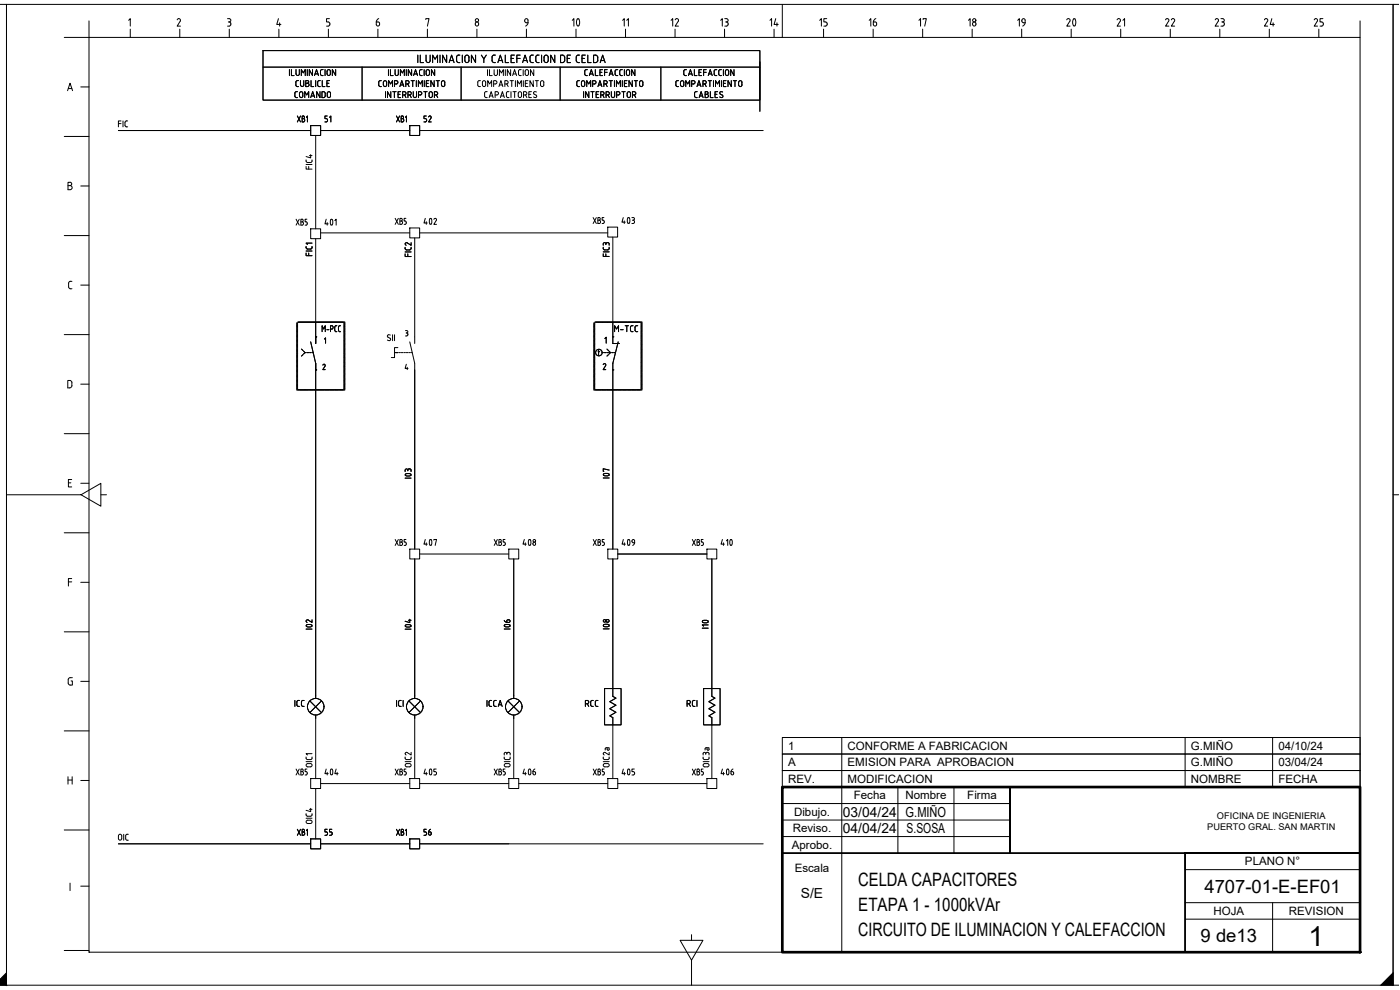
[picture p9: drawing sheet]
<svg xmlns="http://www.w3.org/2000/svg" width="420mm" height="297mm" viewBox="0 0 420 297" stroke-linecap="round" stroke-linejoin="round" font-family="sans-serif">
<defs><g id="words">
<text font-size="8.3" x="392.7" y="283.7">1</text>
<g font-size="7.5">
<text x="168.6" y="9.9">10</text>
<text x="317.5" y="9.9">20</text>
</g>
<g font-size="7.1">
<text x="124.9" y="69.5">402</text>
<text x="184.5" y="69.1">403</text>
<text x="184.5" y="146.8" transform="rotate(-90 184.5 146.8)">I07</text>
<text x="124.9" y="165.8">407</text>
<text x="154.9" y="165.8">408</text>
<text x="184.5" y="165.8">409</text>
<text x="215.2" y="165.8">410</text>
<text x="154.9" y="191.9" transform="rotate(-90 154.9 191.9)">I06</text>
<text x="184.5" y="191.9" transform="rotate(-90 184.5 191.9)">I08</text>
<text x="95.2" y="234.6">404</text>
<text x="124.9" y="234.6">405</text>
<text x="154.9" y="234.6">406</text>
<text x="184.5" y="234.6">405</text>
<text x="214.1" y="234.6">406</text>
</g>
<g font-size="6.6">
<text x="95.2" y="69.5">401</text>
<text x="124.9" y="146.8" transform="rotate(-90 124.9 146.8)">I03</text>
<text x="95.2" y="191.9" transform="rotate(-90 95.2 191.9)">I02</text>
<text x="124.9" y="191.9" transform="rotate(-90 124.9 191.9)">I04</text>
<text x="214.1" y="190.9" transform="rotate(-90 214.1 190.9)">I10</text>
</g>
<g font-size="5.7">
<text x="154.9" y="9.2">9</text>
<text x="200" y="9.2">12</text>
<text x="230" y="9.2">14</text>
<text x="259.6" y="9.2">16</text>
<text x="274.5" y="9.2">17</text>
<text x="289.3" y="9.2">18</text>
<text x="304.1" y="9.2">19</text>
<text x="348.5" y="9.2">22</text>
<text x="363.4" y="9.2">23</text>
<text x="378.2" y="9.2">24</text>
<text x="393" y="9.2">25</text>
</g>
<g font-size="5.5">
<text x="257.6" y="265.9">CELDA CAPACITORES</text>
<text x="361.5" y="267.9">4707-01-E-EF01</text>
<text x="257.6" y="273.3">ETAPA 1 - 1000kVAr</text>
<text x="257.6" y="280.7">CIRCUITO DE ILUMINACION Y CALEFACCION</text>
<text x="360.3" y="282.7">9 de13</text>
</g>
<g font-size="5.3">
<text x="219.4" y="9.2" transform="rotate(-90 219.4 9.2)">13</text>
<text x="249.1" y="9.2" transform="rotate(-90 249.1 9.2)">15</text>
<text x="338.3" y="9.2" transform="rotate(-90 338.3 9.2)">21</text>
</g>
<g font-size="4.9">
<text x="189.4" y="9.2" transform="rotate(-90 189.4 9.2)">11</text>
<text x="87.8" y="37.7">XB1</text>
<text x="100.2" y="37.7" transform="rotate(-90 100.2 37.7)">51</text>
<text x="125.9" y="37.7">52</text>
<text x="87.5" y="68.8">XB5</text>
<text x="117.5" y="68.4">XB5</text>
<text x="117.5" y="164.7">XB5</text>
<text x="147.1" y="164.7">XB5</text>
<text x="176.7" y="164.7">XB5</text>
<text x="206.4" y="164.7">XB5</text>
<text x="87.1" y="213.1">ICC</text>
<text x="174.6" y="213.1">RCC</text>
<text x="87.5" y="233.9">XB5</text>
<text x="117.5" y="233.9">XB5</text>
<text x="147.1" y="233.9">XB5</text>
<text x="176.7" y="233.9">XB5</text>
<text x="206.4" y="233.9">XB5</text>
<text x="87.8" y="251.9">XB1</text>
<text x="96.3" y="251.9">55</text>
<text x="125.9" y="251.9">56</text>
<text x="34.2" y="253.3">OIC</text>
</g>
<g font-size="4.2">
<text x="253" y="245.1">03/04/24</text>
<text x="271.8" y="245.1">G.MIÑO</text>
<text x="253" y="250">04/04/24</text>
<text x="272.1" y="250">S.SOSA</text>
<text x="240.3" y="269.3">S/E</text>
</g>
<g font-size="3.5">
<text x="236.5" y="225">1</text>
<text x="254.4" y="225">CONFORME A FABRICACION</text>
<text x="357.4" y="225">G.MIÑO</text>
<text x="383.7" y="225">04/10/24</text>
<text x="236.5" y="230">A</text>
<text x="254.4" y="230">EMISION PARA APROBACION</text>
<text x="357.4" y="230">G.MIÑO</text>
<text x="383.7" y="230">03/04/24</text>
<text x="236.5" y="234.9">REV.</text>
<text x="254.4" y="234.9">MODIFICACION</text>
<text x="256.2" y="239.9">Fecha</text>
<text x="271.7" y="239.9">Nombre</text>
<text x="290.3" y="239.9">Firma</text>
<text x="357.4" y="234.9">NOMBRE</text>
<text x="383.7" y="234.9">FECHA</text>
<text x="238.3" y="244.7">Dibujo.</text>
<text x="237.9" y="249.7">Reviso.</text>
<text x="237.6" y="254.6">Aprobo.</text>
<text x="238.5" y="261.6">Escala</text>
<text x="373.6" y="259.7">PLANO N°</text>
<text x="364.2" y="274.5">HOJA</text>
<text x="386.8" y="274.5">REVISION</text>
</g>
<g font-size="2.8">
<text x="365.2" y="245.6">OFICINA DE INGENIERIA</text>
<text x="362.3" y="248.9">PUERTO GRAL. SAN MARTIN</text>
</g>
</g></defs>
<g fill="#000" stroke="#000" stroke-width=".3">
<path d="M418.1 291.9v3.7h-3.7z"/>
<path d="M0 293.8v1.8h1.9zM1.9 291.9v3.7l-1.9-1.8z"/>
</g>
<g fill="none" stroke="#000" stroke-width=".3">
<path d="M0 1.3h1.9v294.3v-294.3h417.9M26.7 11.2h381.5v274.5h-381.5zM26.7 6.3v4.9h-7.4M38.6 6.1l.5-.5v2.2M39.1 8.7v2.5M53.7 5.6l.3 .1 .2 .5-1 1.6h1M53.7 5.6l-.5 .4M54 8.7v2.5M68.3 5.6h.5a.5 .5 0 0 1 .5 .5 .5 .5 0 0 1-.5 .5M68.5 6.6h.3M68.8 6.6l.5 .5M68.8 8.7v2.5"/>
<path d="M69.3 7.1l-.3 .6-.7 .1M83.6 5.6l-.5 1.7h1.2M83.7 8.7v2.5M83.9 6.8v1M98.6 8.7v2.5M98.9 5.6h-.9v1l.8 .1 .2 .4M99 7.1l-.2 .6-.8 .1M112.9 6.6v.7a.52 .52 0 0 0 .7 .5 .52 .52 0 0 0 .3-.7M112.9 6.6h.7l.3 .5M113.4 8.7v2.5M113.7 5.6l-.5 .4-.3 .6M127.8 5.8v-.2h1l-.5 2.2"/>
<path d="M128.3 8.7v2.5M142.6 7.1a.5 .5 0 0 1 .5-.5 .5 .5 0 0 1 .5 .5M142.6 7.1a.53 .53 0 0 0 .5 .7 .53 .53 0 0 0 .5-.7M143.1 8.7v2.5M158 8.7v2.5M187.7 8.7v2.5M202.6 8.7v2.5M217.4 8.7v2.5M232.3 8.7v2.5M234.8 1.3v10M247.2 8.7v2.5M262 8.7v2.5"/>
<path d="M276.9 8.7v2.5M291.8 8.7v2.5M306.6 8.7v2.5M336.3 8.7v2.5M351.2 8.7v2.5M366.1 8.7v2.5M380.9 8.7v2.5M395.8 8.7v2.5M408.2 6.3v4.9M418.1 1.3v294.3M20.3 27.2l.7-2.2 .8 2.2M20.5 26.6h1"/>
<path d="M24.2 26.1h2.5M19.3 40.9h7.4M20.4 54.7h.6a.49 .49 0 0 1 .5 .5 .49 .49 0 0 1-.5 .5 .62 .62 0 0 1 .7 .6 .62 .62 0 0 1-.7 .6h-.6zM20.4 55.7h.6M24.2 55.8h2.5M19.3 70.7h7.4M20.6 85l.1 1.4 .9 .2M21.6 84.4l-.7 .1-.3 .5M24.2 85.5h2.5M19.3 100.4h7.4M20.9 114.2h-.6v2.2h.6M20.9 114.1l.5 .2 .2 .5"/>
<path d="M21.6 114.8v.9M21.6 115.7l-.2 .5-.5 .2M24.2 115.3h2.5M19.3 130.1h7.4M1.9 148.4h22.4l6 3.5v-6.9l-6 3.4M19.3 159.9h7.4M20.5 144.9h.8M21.5 143.9h-1v2.2h1M24.2 145h2.5M30.3 148.4h1.7M418.1 148.4h1.7M20.5 174.6h1"/>
<path d="M21.5 173.6h-1v2.2M24.2 174.7h2.5M19.3 189.6h7.4M19.3 219.3h7.4M21.3 204.3h.4v1.3l-.9-.1-.3-.6M21.7 203.3l-1 .2-.2 1.4M24.2 204.4h2.5M20.4 233.1v2.2M20.4 234h1.3M21.7 233.1v2.2M24.2 234.2h2.5M234.8 221.3h173.4v14.8h-173.4v-4.9h173.4h-173.4v-5h173.4h-173.4z"/>
<path d="M252.6 221.3v64.4M269.5 236.1v19.9M286.3 236.1v19.9M303.1 236.1v19.9M355.7 221.3v14.8M381.9 221.3v14.8M19.3 249h7.4M234.8 256h173.4M234.8 251h68.3M234.8 246h68.3M234.8 241.1h68.3M21 265v2.2"/>
<path d="M24.2 265.9h2.5M355.7 270.8h52.5M355.7 275.8h52.5M381.9 270.8v14.9M408.2 260.9h-52.5v-4.9v29.7M0 295.6h419.8M19.3 285.2h7.4M204.1 282.1h6.9l-3.5 6zM207.5 280.4v1.7M207.5 288.1v7.5"/>
<circle cx="143.1" cy="6.1" r=".5"/>
</g>
<path d="M234.8 236.1h173.4v49.6h-173.4z" fill="none" stroke="#000" stroke-width=".8"/>
<path d="M234.8 256h68.3v-19.9v19.9h105.1h-52.5v29.7" fill="none" stroke="#000" stroke-width=".51"/>
<!-- layer: COTAS -->
<g fill="none" stroke="#000" stroke-width=".3">
<path d="M78.9 15.2h149.1v14.8h-149.1zM125.4 16.5v2.3M126.1 16.5v2.3h1M127.9 16.5v1.7a.62 .62 0 0 0 .6 .6 .62 .62 0 0 0 .6-.6v-1.7M129.8 18.8v-2.3l.8 1.3 .7-1.3v2.3M132.1 16.5v2.3M134 16.5v2.3l-1.2-2.3v2.3M134.8 18.8l.7-2.3 .8 2.3M135 18.2h1.1M138 16.5l-.7 .1-.3 .5 .1 1.4 .9 .3M138.7 16.5v2.3M139.7 16.7l.4-.2 .5 .2 .2 1.5a.62 .62 0 0 1-.7 .6 .62 .62 0 0 1-.6-.6z"/>
<path d="M142.7 16.5v2.3l-1.2-2.3v2.3M144.5 16.5l.7 1.2 .7-1.2M145.2 17.7v1.1M148.7 16.5l-.7 .1-.3 .5 .1 1.4 .9 .3M149.4 18.8l.8-2.3 .7 2.3M149.6 18.2h1.1M151.6 16.5v2.3h1M153.4 17.5h.7M154.4 16.5h-1v2.3h1M155.1 17.5h1M156.1 16.5h-1v2.3M156.8 18.8l.8-2.3 .7 2.3"/>
<path d="M157.1 18.2h1M159.6 18.8h.5M159.6 16.5h.5M159.6 16.5l-.5 .3v.3v1.4l.5 .3M161.8 16.5l-.7 .1-.3 .5 .1 1.4 .9 .3M162.5 16.5v2.3M163.5 16.7l.4-.2 .4 .2 .2 1.5a.62 .62 0 0 1-.6 .6 .62 .62 0 0 1-.6-.6zM166.5 16.5v2.3l-1.2-2.3v2.3M168.2 16.5l.9 .1 .3 .4v1.4l-.3 .3-.9 .1zM170.2 17.5h.8M171.2 16.5h-1v2.3h1M173.9 16.5a.72 .72 0 0 0-1 .6l.1 1.4 .9 .3"/>
<path d="M174.7 17.5h.7M175.7 16.5h-1v2.3h1M176.4 16.5v2.3h1M178.1 16.5l.9 .1 .4 .4v1.4l-.4 .3-.9 .1zM180.1 18.8l.8-2.3 .7 2.3M180.3 18.2h1.1M228 18.5v14.9M78.9 20.1h149.1M108.7 20.1v9.9M138.4 20.1v9.9M168.1 20.1v9.9M198.3 20.1v9.9"/>
<path d="M408.2 285.7h.1"/>
</g>
<!-- layer: Dibujo -->
<path d="M408.2 285.7h.1" fill="none" stroke="#000" stroke-width=".3"/>
<!-- layer: Futuro -->
<path d="M408.2 285.7h.1" fill="none" stroke="#000" stroke-width=".3"/>
<!-- layer: Hatch -->
<path d="M408.2 285.7h.1" fill="none" stroke="#000" stroke-width=".3"/>
<!-- layer: AUXILIAR -->
<g fill="none" stroke="#000" stroke-width=".3">
<path d="M35.5 39.2h57.7M96.2 39.2h26.8M125.9 39.2h103.1M89 99.9h.1M89 99.7h.1M89 99.4h.1M89 99.2h.1M89 98.9h.1M89 98.7h.1M89 98.4h.1M89 98.2h.1M89 97.9h.1"/>
<path d="M89 97.7h.1M89 97.4h.1M89 97.2h.1M89 96.9h.1M89 96.7h.1M89.4 96.7h.1M89.6 96.7h.1M89.9 96.7h.1M90.1 96.7h.1M90.4 96.7h.1M90.6 96.7h.1M90.9 96.7h.1"/>
<path d="M91.1 96.7h.1M91.4 96.7h.1M91.6 96.7h.1M91.9 96.7h.1M92.1 96.7h.1M92.4 96.7h.1M92.6 96.7h.1M92.9 96.7h.1M93.1 96.7h.1M93.4 96.7h.1M93.6 96.7h.1M93.9 96.7h.1"/>
<path d="M94.1 96.7h.1M94.4 96.7h.1M94.6 96.7h.1M94.9 96.7h.1M95.1 96.7h.1M95.4 96.7h.1M95.6 96.7h.1M95.9 96.7h.1M96.1 96.7h.1M96.4 96.7h.1M96.6 96.7h.1M96.9 96.7h.1"/>
<path d="M97.1 96.7h.1M97.4 96.7h.1M97.6 96.7h.1M97.9 96.7h.1M98.1 96.7h.1M98.4 96.7h.1M98.6 96.7h.1M98.9 96.7h.1M99.1 96.7h.1M99.4 96.7h.1M99.6 96.7h.1M99.9 96.7h.1"/>
<path d="M100.1 96.7h.1M100.4 96.7h.1M100.6 96.7h.1M100.9 96.7h.1M101.1 96.7h.1M101.4 96.7h.1M101.6 96.7h.1M101.9 96.7h.1M102.1 96.7h.1M102.4 96.7h.1M102.6 96.7h.1M102.9 96.7h.1"/>
<path d="M103.2 96.7h.1M103.2 96.9h.1M103.2 97.2h.1M103.2 97.4h.1M103.2 97.7h.1M103.2 97.9h.1M103.2 98.2h.1M103.2 98.4h.1M103.2 98.7h.1M103.2 98.9h.1M103.2 99.2h.1M103.2 99.4h.1"/>
<path d="M103.2 99.7h.1M103.2 99.9h.1M178.2 99.9h.1M178.2 99.7h.1M178.2 99.4h.1M178.2 99.2h.1M178.2 98.9h.1M178.2 98.7h.1M178.2 98.4h.1M178.2 98.2h.1M178.2 97.9h.1M178.2 97.7h.1"/>
<path d="M178.2 97.4h.1M178.2 97.2h.1M178.2 96.9h.1M178.2 96.7h.1M178.5 96.7h.1M178.8 96.7h.1M179 96.7h.1M179.3 96.7h.1M179.5 96.7h.1M179.8 96.7h.1M180 96.7h.1M180.3 96.7h.1"/>
<path d="M180.6 96.7h.1M180.8 96.7h.1M181 96.7h.1M181.3 96.7h.1M181.5 96.7h.1M181.8 96.7h.1M182.1 96.7h.1M182.3 96.7h.1M182.5 96.7h.1M182.8 96.7h.1M183 96.7h.1M183.3 96.7h.1"/>
<path d="M183.5 96.7h.1M183.8 96.7h.1M184 96.7h.1M184.3 96.7h.1M184.6 96.7h.1M184.8 96.7h.1M185 96.7h.1M185.3 96.7h.1M185.5 96.7h.1M185.8 96.7h.1M186 96.7h.1M186.3 96.7h.1"/>
<path d="M186.5 96.7h.1M186.8 96.7h.1M187 96.7h.1M187.3 96.7h.1M187.5 96.7h.1M187.8 96.7h.1M188 96.7h.1M188.3 96.7h.1M188.6 96.7h.1M188.8 96.7h.1M189 96.7h.1M189.3 96.7h.1"/>
<path d="M189.5 96.7h.1M189.8 96.7h.1M190 96.7h.1M190.3 96.7h.1M190.5 96.7h.1M190.8 96.7h.1M191.1 96.7h.1M191.3 96.7h.1M191.5 96.7h.1M191.8 96.7h.1M192 96.7h.1M192.4 96.7h.1"/>
<path d="M192.4 96.9h.1M192.4 97.2h.1M192.4 97.4h.1M192.4 97.7h.1M192.4 97.9h.1M192.4 98.2h.1M192.4 98.4h.1M192.4 98.7h.1M192.4 98.9h.1M192.4 99.2h.1M192.4 99.4h.1M192.4 99.7h.1"/>
<path d="M192.4 99.9h.1M89 117h.1M89 116.7h.1M89 116.4h.1M89 116.2h.1M89 115.9h.1M89 115.7h.1M89 115.4h.1M89 115.2h.1M89 114.9h.1M89 114.7h.1M89 114.4h.1"/>
<path d="M89 114.2h.1M89 113.9h.1M89 113.7h.1M89 113.4h.1M89 113.2h.1M89 112.9h.1M89 112.7h.1M89 112.4h.1M89 112.2h.1M89 111.9h.1M89 111.7h.1M89 111.4h.1"/>
<path d="M89 111.2h.1M89 110.9h.1M89 110.7h.1M89 110.4h.1M89 110.2h.1M89 109.9h.1M89 109.7h.1M89 109.4h.1M89 109.2h.1M89 108.9h.1M89 108.7h.1M89 108.4h.1"/>
<path d="M89 108.2h.1M89 107.9h.1M89 107.7h.1M89 107.4h.1M89 107.2h.1M89 106.9h.1M89 106.7h.1M89 106.4h.1M89 106.2h.1M89 105.9h.1M89 105.7h.1M89 105.4h.1"/>
<path d="M89 105.2h.1M89 104.9h.1M89 104.7h.1M89 104.4h.1M89 104.2h.1M89 103.9h.1M89 103.7h.1M89 103.4h.1M89 103.2h.1M89 102.9h.1M89 102.7h.1M89 102.4h.1"/>
<path d="M89 102.2h.1M89 101.9h.1M89 101.7h.1M89 101.4h.1M89 101.2h.1M89 100.9h.1M89 100.7h.1M89 100.4h.1M89 100.2h.1M89.4 117h.1M89.6 117h.1M89.9 117h.1"/>
<path d="M90.1 117h.1M90.4 117h.1M90.6 117h.1M90.9 117h.1M91.1 117h.1M91.4 117h.1M91.6 117h.1M91.9 117h.1M92.1 117h.1M92.4 117h.1M92.6 117h.1M92.9 117h.1"/>
<path d="M93.1 117h.1M93.4 117h.1M93.6 117h.1M93.9 117h.1M94.1 117h.1M94.4 117h.1M94.6 117h.1M94.9 117h.1M95.1 117h.1M95.4 117h.1M95.6 117h.1M95.9 117h.1"/>
<path d="M96.1 117h.1M96.4 117h.1M96.6 117h.1M96.9 117h.1M97.1 117h.1M97.4 117h.1M97.6 117h.1M97.9 117h.1M98.1 117h.1M98.4 117h.1M98.6 117h.1M98.9 117h.1"/>
<path d="M99.1 117h.1M99.4 117h.1M99.6 117h.1M99.9 117h.1M100.1 117h.1M100.4 117h.1M100.6 117h.1M100.9 117h.1M101.1 117h.1M101.4 117h.1M101.6 117h.1M101.9 117h.1"/>
<path d="M102.1 117h.1M102.4 117h.1M102.6 117h.1M102.9 117h.1M103.2 100.2h.1M103.2 100.4h.1M103.2 100.7h.1M103.2 100.9h.1M103.2 101.2h.1M103.2 101.4h.1M103.2 101.7h.1M103.2 101.9h.1"/>
<path d="M103.2 102.2h.1M103.2 102.4h.1M103.2 102.7h.1M103.2 102.9h.1M103.2 103.2h.1M103.2 103.4h.1M103.2 103.7h.1M103.2 103.9h.1M103.2 104.2h.1M103.2 104.4h.1M103.2 104.7h.1M103.2 104.9h.1"/>
<path d="M103.2 105.2h.1M103.2 105.4h.1M103.2 105.7h.1M103.2 105.9h.1M103.2 106.2h.1M103.2 106.4h.1M103.2 106.7h.1M103.2 106.9h.1M103.2 107.2h.1M103.2 107.4h.1M103.2 107.7h.1M103.2 107.9h.1"/>
<path d="M103.2 108.2h.1M103.2 108.4h.1M103.2 108.7h.1M103.2 108.9h.1M103.2 109.2h.1M103.2 109.4h.1M103.2 109.7h.1M103.2 109.9h.1M103.2 110.2h.1M103.2 110.4h.1M103.2 110.7h.1M103.2 110.9h.1"/>
<path d="M103.2 111.2h.1M103.2 111.4h.1M103.2 111.7h.1M103.2 111.9h.1M103.2 112.2h.1M103.2 112.4h.1M103.2 112.7h.1M103.2 112.9h.1M103.2 113.2h.1M103.2 113.4h.1M103.2 113.7h.1M103.2 113.9h.1"/>
<path d="M103.2 114.2h.1M103.2 114.4h.1M103.2 114.7h.1M103.2 114.9h.1M103.2 115.2h.1M103.2 115.4h.1M103.2 115.7h.1M103.2 115.9h.1M103.2 116.2h.1M103.2 116.4h.1M103.2 116.7h.1M103.2 117h.1"/>
<path d="M178.2 117h.1M178.2 116.7h.1M178.2 116.4h.1M178.2 116.2h.1M178.2 115.9h.1M178.2 115.7h.1M178.2 115.4h.1M178.2 115.2h.1M178.2 114.9h.1M178.2 114.7h.1M178.2 114.4h.1M178.2 114.2h.1"/>
<path d="M178.2 113.9h.1M178.2 113.7h.1M178.2 113.4h.1M178.2 113.2h.1M178.2 112.9h.1M178.2 112.7h.1M178.2 112.4h.1M178.2 112.2h.1M178.2 111.9h.1M178.2 111.7h.1M178.2 111.4h.1M178.2 111.2h.1"/>
<path d="M178.2 110.9h.1M178.2 110.7h.1M178.2 110.4h.1M178.2 110.2h.1M178.2 109.9h.1M178.2 109.7h.1M178.2 109.4h.1M178.2 109.2h.1M178.2 108.9h.1M178.2 108.7h.1M178.2 108.4h.1M178.2 108.2h.1"/>
<path d="M178.2 107.9h.1M178.2 107.7h.1M178.2 107.4h.1M178.2 107.2h.1M178.2 106.9h.1M178.2 106.7h.1M178.2 106.4h.1M178.2 106.2h.1M178.2 105.9h.1M178.2 105.7h.1M178.2 105.4h.1M178.2 105.2h.1"/>
<path d="M178.2 104.9h.1M178.2 104.7h.1M178.2 104.4h.1M178.2 104.2h.1M178.2 103.9h.1M178.2 103.7h.1M178.2 103.4h.1M178.2 103.2h.1M178.2 102.9h.1M178.2 102.7h.1M178.2 102.4h.1M178.2 102.2h.1"/>
<path d="M178.2 101.9h.1M178.2 101.7h.1M178.2 101.4h.1M178.2 101.2h.1M178.2 100.9h.1M178.2 100.7h.1M178.2 100.4h.1M178.2 100.2h.1M178.5 117h.1M178.8 117h.1M179 117h.1M179.3 117h.1"/>
<path d="M179.5 117h.1M179.8 117h.1M180 117h.1M180.3 117h.1M180.6 117h.1M180.8 117h.1M181 117h.1M181.3 117h.1M181.5 117h.1M181.8 117h.1M182.1 117h.1M182.3 117h.1"/>
<path d="M182.5 117h.1M182.8 117h.1M183 117h.1M183.3 117h.1M183.5 117h.1M183.8 117h.1M184 117h.1M184.3 117h.1M184.6 117h.1M184.8 117h.1M185 117h.1M185.3 117h.1"/>
<path d="M185.5 117h.1M185.8 117h.1M186 117h.1M186.3 117h.1M186.5 117h.1M186.8 117h.1M187 117h.1M187.3 117h.1M187.5 117h.1M187.8 117h.1M188 117h.1M188.3 117h.1"/>
<path d="M188.6 117h.1M188.8 117h.1M189 117h.1M189.3 117h.1M189.5 117h.1M189.8 117h.1M190 117h.1M190.3 117h.1M190.5 117h.1M190.8 117h.1M191.1 117h.1M191.3 117h.1"/>
<path d="M191.5 117h.1M191.8 117h.1M192 117h.1M192.4 100.2h.1M192.4 100.4h.1M192.4 100.7h.1M192.4 100.9h.1M192.4 101.2h.1M192.4 101.4h.1M192.4 101.7h.1M192.4 101.9h.1M192.4 102.2h.1"/>
<path d="M192.4 102.4h.1M192.4 102.7h.1M192.4 102.9h.1M192.4 103.2h.1M192.4 103.4h.1M192.4 103.7h.1M192.4 103.9h.1M192.4 104.2h.1M192.4 104.4h.1M192.4 104.7h.1M192.4 104.9h.1M192.4 105.2h.1"/>
<path d="M192.4 105.4h.1M192.4 105.7h.1M192.4 105.9h.1M192.4 106.2h.1M192.4 106.4h.1M192.4 106.7h.1M192.4 106.9h.1M192.4 107.2h.1M192.4 107.4h.1M192.4 107.7h.1M192.4 107.9h.1M192.4 108.2h.1"/>
<path d="M192.4 108.4h.1M192.4 108.7h.1M192.4 108.9h.1M192.4 109.2h.1M192.4 109.4h.1M192.4 109.7h.1M192.4 109.9h.1M192.4 110.2h.1M192.4 110.4h.1M192.4 110.7h.1M192.4 110.9h.1M192.4 111.2h.1"/>
<path d="M192.4 111.4h.1M192.4 111.7h.1M192.4 111.9h.1M192.4 112.2h.1M192.4 112.4h.1M192.4 112.7h.1M192.4 112.9h.1M192.4 113.2h.1M192.4 113.4h.1M192.4 113.7h.1M192.4 113.9h.1M192.4 114.2h.1"/>
<path d="M192.4 114.4h.1M192.4 114.7h.1M192.4 114.9h.1M192.4 115.2h.1M192.4 115.4h.1M192.4 115.7h.1M192.4 115.9h.1M192.4 116.2h.1M192.4 116.4h.1M192.4 116.7h.1M192.4 117h.1M35.5 253.2h57.7"/>
<path d="M96.2 253.2h26.8M125.9 253.2h103.1M408.2 285.7h.1"/>
</g>
<!-- layer: Oculto -->
<path d="M408.2 285.7h.1" fill="none" stroke="#000" stroke-width=".3"/>
<!-- layer: TEXTO -->
<g fill="none" stroke="#000" stroke-width=".3">
<path d="M86.9 20.9v1.8M87.5 20.9v1.8h.7M88.8 20.9l.1 1.3a.5 .5 0 0 0 .5 .5 .5 .5 0 0 0 .5-.5M88.9 29.3h.4M88.9 27.5h.4M89 27.5l-.5 .4 .1 1.2 .4 .2M89.2 26h.4M89.2 24.2h.4M89.2 24.2l-.4 .4 .1 1.2 .3 .2M89.8 20.9v1.3M90 27.7a.5 .5 0 0 1 .5-.2 .5 .5 0 0 1 .4 .5v.8a.51 .51 0 0 1-.5 .5 .51 .51 0 0 1-.5-.5zM90.2 24.2v1.3a.5 .5 0 0 0 .5 .5 .5 .5 0 0 0 .5-.5v-1.3"/>
<path d="M90.4 22.7v-1.8l.6 1 .6-1v1.8M91.5 29.3v-1.8l.6 1 .5-1v1.8M91.8 24.2l.8 .2v.4l-.3 .2a.5 .5 0 0 1 .5 .5 .5 .5 0 0 1-.5 .5h-.5zM91.8 25h.5M92.2 20.9v1.8M93.2 29.3l.7-1.8 .5 1.8M93.3 24.2v1.8h.8M93.4 28.8h.9M93.8 20.9v1.8l-1-1.8v1.8M94.4 22.7l.6-1.8 .6 1.8M94.6 22.2h.8M94.7 24.2v1.8"/>
<path d="M96 27.5v1.8l-1-1.8v1.8M96.1 24.2h-.5l-.3 .4 .1 1.2 .7 .2M96.6 27.5l.9 .3 .1 .9-.2 .5-.8 .1zM96.7 24.2v1.8h.8M97 20.9h-.6l-.2 .4v1.2l.8 .2M97.6 20.9v1.8M98.1 25h.6M98.3 27.7a.5 .5 0 0 1 .5-.2 .5 .5 0 0 1 .4 .5v.8a.5 .5 0 0 1-.5 .5 .5 .5 0 0 1-.5-.5zM98.9 24.2h-.8v1.8h.8M99.1 21.4v.8M99.2 21.4a.5 .5 0 0 0-.5-.5 .5 .5 0 0 0-.5 .5l-.1 .8a.51 .51 0 0 0 .6 .5 .51 .51 0 0 0 .5-.5M100.7 20.9v1.8l-1-1.8v1.8"/>
<path d="M114.1 24.2h.3M114.1 24.2l-.4 .2v1.1l.2 .4 .5 .1M115 24.7v.8M115.1 24.7a.5 .5 0 0 1 .5-.5 .5 .5 0 0 1 .5 .5l-.1 .8a.49 .49 0 0 1-.5 .5 .49 .49 0 0 1-.4-.5M115.7 27.5v1.8M116.6 20.9v1.8M116.6 26v-1.8l.6 1 .6-1v1.8M117.2 20.9v1.8h.8M117.3 27.5v1.8l-1-1.8v1.8M117.9 27.5h1M118.4 27.5v1.8M118.4 25.2h.5a.5 .5 0 0 0 .5-.5 .5 .5 0 0 0-.5-.5h-.5v1.8"/>
<path d="M118.6 20.9v1.3a.5 .5 0 0 0 .5 .5 .5 .5 0 0 0 .5-.5M119.5 28.3h.6M119.5 20.9v1.3M120 26l.6-1.8 .6 1.8M120.2 22.7v-1.8l.6 1 .5-1v1.8M120.2 25.5h.8M120.2 27.5h-.7v1.8h.7M120.8 28.5h.5M121.3 27.5h-.5v1.8M121.4 27.5a.5 .5 0 0 1 .5 .5 .5 .5 0 0 1-.5 .5l.4 .8M121.8 25.2h.5a.5 .5 0 0 0 .5-.5 .5 .5 0 0 0-.5-.5h-.5v1.8M121.9 20.9v1.8"/>
<path d="M122.4 25.2l.4 .8M122.4 28.5h.5a.5 .5 0 0 0 .5-.5 .5 .5 0 0 0-.5-.5h-.5v1.8M123 28.5l.4 .8M123.4 24.2h1M123.5 20.9v1.8l-1-1.8v1.8M123.9 24.2v1.8M124 27.5v1.3a.5 .5 0 0 0 .5 .5 .5 .5 0 0 0 .5-.5v-1.3M124.1 22.7l.6-1.8 .6 1.8M124.3 22.2h.8M124.9 24.2v1.8M125.6 26v-1.8l.6 1 .5-1v1.8M125.6 28.5h.5a.5 .5 0 0 0 .5-.5 .5 .5 0 0 0-.5-.5h-.5v1.8"/>
<path d="M126.3 20.9h.4M126.4 20.9l-.4 .2-.1 1.1 .2 .4 .6 .1M127.2 27.5h1M127.3 20.9v1.8M127.3 24.2v1.8M127.7 27.5v1.8M127.9 25h.6M128 21.1a.5 .5 0 0 1 .5-.2 .5 .5 0 0 1 .4 .5v.8a.5 .5 0 0 1-.5 .5 .5 .5 0 0 1-.5-.5zM128.7 24.2h-.8v1.8h.8M128.8 27.7a.5 .5 0 0 1 .6-.2 .5 .5 0 0 1 .4 .5v.8a.5 .5 0 0 1-.5 .5 .5 .5 0 0 1-.5-.5zM130.3 24.2v1.8l-1-1.8v1.8M130.4 28.5h.5a.5 .5 0 0 0 .5-.5 .5 .5 0 0 0-.5-.5h-.5v1.8"/>
<path d="M130.5 20.9v1.8l-1-1.8v1.8M130.9 24.2h1M131 28.5l.4 .8M131.4 24.2v1.8M132.6 24.4a.5 .5 0 0 1 .5-.2 .5 .5 0 0 1 .4 .5v.8a.51 .51 0 0 1-.5 .5 .51 .51 0 0 1-.5-.5zM143.8 24.2h.4M143.8 24.2l-.4 .2v1.1l.2 .4 .6 .1M144.8 24.4a.5 .5 0 0 1 .6-.2 .5 .5 0 0 1 .4 .5v.8a.5 .5 0 0 1-.5 .5 .5 .5 0 0 1-.5-.5zM145.9 27.5h.3M145.9 27.5l-.4 .2-.1 1.1 .3 .4 .5 .1M146.3 20.9v1.8M146.4 26v-1.8l.6 1 .6-1v1.8"/>
<path d="M146.8 29.3l.6-1.8 .6 1.8M146.9 20.9v1.8h.8M147 28.8h.8M148.1 25.2h.5a.5 .5 0 0 0 .5-.5 .5 .5 0 0 0-.5-.5h-.5v1.8M148.3 20.9v1.3a.5 .5 0 0 0 .5 .5 .5 .5 0 0 0 .5-.5v-1.3M148.6 28.5h.5a.5 .5 0 0 0 .5-.5 .5 .5 0 0 0-.5-.5h-.5v1.8M149.7 26l.6-1.8 .6 1.8M149.9 22.7v-1.8l.6 1 .6-1v1.8M149.9 25.5h.8M150.2 29.3l.6-1.8 .6 1.8M150.3 28.8h.9M151.5 25.2h.5a.5 .5 0 0 0 .5-.5 .5 .5 0 0 0-.5-.5h-.5v1.8"/>
<path d="M151.7 20.9v1.8M152.1 25.2l.4 .8M152.4 27.5h.4M152.4 27.5l-.4 .2v1.1l.2 .4 .6 .1M153.1 24.2h1M153.2 20.9v1.8l-.9-1.8v1.8M153.4 27.5v1.8M153.6 24.2v1.8M153.8 22.7l.6-1.8 .6 1.8M153.9 27.5h1M154 22.2h.9M154.5 27.5v1.8"/>
<path d="M154.7 24.2v1.8M155.3 26v-1.8l.6 1 .6-1v1.8M155.6 27.7a.5 .5 0 0 1 .6-.2 .5 .5 0 0 1 .3 .5v.8a.5 .5 0 0 1-.5 .5 .5 .5 0 0 1-.5-.5zM156.1 20.9h.3M156.1 20.9l-.4 .2-.1 1.1 .2 .4 .6 .1M157 20.9v1.8M157.1 24.2v1.8M157.1 28.5h.5a.5 .5 0 0 0 .5-.5 .5 .5 0 0 0-.5-.5h-.5v1.8M157.6 25h.6M157.7 21.1a.5 .5 0 0 1 .5-.2 .5 .5 0 0 1 .4 .5v.8a.5 .5 0 0 1-.5 .5 .5 .5 0 0 1-.5-.5zM157.7 28.5l.4 .8M158.5 24.2h-.9v1.8h.9"/>
<path d="M158.7 28.3h.6M159.5 27.5h-.8v1.8h.8M160 24.2v1.8l-1-1.8v1.8M160.2 20.9v1.8l-1-1.8v1.8M160.3 28.3l.6 .2a.48 .48 0 0 1-.1 .8 .48 .48 0 0 1-.7-.2M160.6 24.2h1M161 27.6a.47 .47 0 0 0-.7 0 .47 .47 0 0 0 0 .6M161.1 24.2v1.8M162.3 24.4a.5 .5 0 0 1 .5-.2 .5 .5 0 0 1 .4 .5v.8a.5 .5 0 0 1-.5 .5 .5 .5 0 0 1-.5-.5zM173.6 24.2h.3M173.6 24.2l-.5 .4v.9l.2 .4 .6 .1M174.6 24.4a.5 .5 0 0 1 .5-.2 .5 .5 0 0 1 .4 .5v.8a.5 .5 0 0 1-.5 .5 .5 .5 0 0 1-.5-.5z"/>
<path d="M175.2 27.5v1.8M175.9 20.9h.4M175.9 20.9l-.3 .2-.1 1.1 .2 .4 .6 .1M176.1 26v-1.8l.6 1 .6-1v1.8M176.7 27.5v1.8l-1-1.8v1.8M176.9 22.7l.6-1.8 .6 1.8M177.1 22.2h.8M177.3 27.5h1M177.8 27.5v1.8M177.9 25.2h.5M178.4 24.2h-.5v1.8M178.4 24.2a.5 .5 0 0 1 .5 .5 .5 .5 0 0 1-.5 .5"/>
<path d="M178.7 20.9v1.8h.8M178.9 28.3h.6M179.5 26l.5-1.8 .6 1.8M179.6 25.5h.9M179.7 27.5h-.8v1.8h.8M180 21.7h.6M180.3 28.5h.5a.5 .5 0 0 0 .5-.5 .5 .5 0 0 0-.5-.5h-.5v1.8M180.8 20.9h-.8v1.8h.8M180.9 28.5l.4 .8M181.2 25.2h.5a.5 .5 0 0 0 .5-.5 .5 .5 0 0 0-.5-.5h-.5v1.8M181.4 21.7h.8M181.8 25.2l.4 .8"/>
<path d="M181.9 28.5h.5a.5 .5 0 0 0 .5-.5 .5 .5 0 0 0-.5-.5h-.5v1.8M182.2 20.9h-.8v1.8M182.5 28.5l.4 .8M182.8 22.7l.6-1.8 .6 1.8M182.8 24.2h1M183 22.2h.8M183.3 24.2v1.8M183.5 27.5v1.3a.5 .5 0 0 0 .5 .5 .5 .5 0 0 0 .5-.5v-1.3M184.4 24.2v1.8M184.6 21.3v.9M184.6 22.2l.2 .4 .6 .1M185 26v-1.8l.6 1 .6-1v1.8"/>
<path d="M185.1 28.5h.5a.5 .5 0 0 0 .5-.5 .5 .5 0 0 0-.6-.5h-.4v1.8M185.1 20.9h.3M185.1 20.9l-.5 .4M186.4 20.9h.4M186.4 20.9l-.3 .2-.1 1.1 .2 .4 .6 .1M186.6 27.5h1M186.8 24.2v1.8M187.1 27.5v1.8M187.4 25h.6M187.4 20.9v1.8M188.2 24.2h-.8v1.8h.8M188.3 27.7a.5 .5 0 0 1 .6-.2 .5 .5 0 0 1 .3 .5v.8a.51 .51 0 0 1-.5 .5 .51 .51 0 0 1-.5-.5z"/>
<path d="M189 21.4v.8M189 21.4a.5 .5 0 0 0-.5-.5 .5 .5 0 0 0-.5 .5v.8a.5 .5 0 0 0 .5 .5 .5 .5 0 0 0 .5-.5M189.8 24.2v1.8l-1-1.8v1.8M189.8 28.5h.5a.5 .5 0 0 0 .5-.5 .5 .5 0 0 0-.5-.5h-.5v1.8M190.4 24.2h.9M190.4 28.5l.4 .8M190.5 20.9v1.8l-.9-1.8v1.8M190.8 24.2v1.8M192 24.4a.5 .5 0 0 1 .6-.2 .5 .5 0 0 1 .3 .5v.8a.5 .5 0 0 1-.5 .5 .5 .5 0 0 1-.5-.5zM203.3 26h.3M203.3 24.2h.3M203.3 24.2l-.5 .4 .1 1.2 .4 .2"/>
<path d="M204.3 24.4a.5 .5 0 0 1 .6-.2 .5 .5 0 0 1 .3 .5v.8a.51 .51 0 0 1-.5 .5 .51 .51 0 0 1-.5-.5zM205.7 20.9h.3M205.7 20.9l-.4 .2-.1 1.1 .2 .4 .6 .1M205.8 26v-1.8l.6 1 .6-1v1.8M206.6 22.7l.6-1.8 .6 1.8M206.8 22.2h.8M207.6 25.2h.5M208.1 24.2h-.5v1.8M208.1 24.2a.5 .5 0 0 1 .5 .5 .5 .5 0 0 1-.5 .5M208.4 20.9v1.8h.8M208.9 27.5h.3M208.9 27.5l-.4 .2-.1 1.1 .3 .4 .5 .1"/>
<path d="M209.2 26l.6-1.8 .6 1.8M209.4 25.5h.8M209.8 21.7h.6M209.8 29.3l.6-1.8 .6 1.8M210 28.8h.8M210.6 20.9h-.8v1.8h.8M211 25.2h.5a.5 .5 0 0 0 .5-.5 .5 .5 0 0 0-.5-.5h-.5v1.8M211.2 21.7h.7M211.6 25.2l.3 .8M211.6 27.5l.9 .2v.4l-.4 .2a.5 .5 0 0 1 .5 .5 .5 .5 0 0 1-.5 .5h-.5zM211.6 28.3h.5M211.9 20.9h-.7v1.8"/>
<path d="M212.6 22.7l.5-1.8 .6 1.8M212.6 24.2h.9M212.7 22.2h.9M213 24.2v1.8M213.2 27.5v1.8h.8M214.1 24.2v1.8M214.6 28.3h.6M214.7 26v-1.8l.6 1 .6-1v1.8M214.8 20.9h.3M214.8 20.9l-.4 .2-.1 1.1 .3 .4 .5 .1M215.4 27.5h-.8v1.8h.8M216.2 20.9h.3"/>
<path d="M216.2 20.9l-.4 .2-.1 1.1 .2 .4 .6 .1M216.2 28.3l.6 .2a.49 .49 0 0 1-.1 .8 .49 .49 0 0 1-.7-.2M216.5 24.2v1.8M216.9 27.6a.47 .47 0 0 0-.7 0 .47 .47 0 0 0 0 .6M217.1 25h.6M217.1 20.9v1.8M217.8 21.1a.5 .5 0 0 1 .5-.2 .5 .5 0 0 1 .4 .5v.8a.5 .5 0 0 1-.5 .5 .5 .5 0 0 1-.5-.5zM217.9 24.2h-.8v1.8h.8M219.5 24.2v1.8l-1-1.8v1.8M220.1 24.2h1M220.3 20.9v1.8l-1-1.8v1.8M220.6 24.2v1.8"/>
<path d="M221.7 24.7v.8M221.7 24.7a.5 .5 0 0 1 .5-.5 .5 .5 0 0 1 .5 .5v.8a.49 .49 0 0 1-.5 .5 .49 .49 0 0 1-.5-.5M91.9 49.9v.8h1.7M91.9 48l.2 .7 1.1 .1 .4-.3v-.5M91.9 49.3h1.7M92.6 49.9v.8M92.9 46.7h.7M93.2 46.4v1l-1.3-.4M91.9 75.9v.8h1.7M91.9 73.9l.2 .8h1.1l.4-.2v-.6M91.9 75.3h1.7M92.6 75.9v.8"/>
<path d="M93.6 72.9h-1.7l.4 .4M121.6 76.2v.8h1.8M121.6 74.2v.6l.4 .2M121.6 75.6h1.8M121.6 73.2l.3 .4M122 75h.9M122.4 76.2v.8M123.4 74.2l-.1 .6-.4 .2M123.4 72.8v.8l-1.4-.8-.4 .4M181 76.2v.7h1.8M181 74.2l.1 .6 .4 .2 1.1-.1 .2-.7M181 73.6l.1-.6 .4-.2 .3 .4 .2-.4h.6l.2 .8"/>
<path d="M181 75.6h1.8M181.8 73.2v.2M181.8 76.2v.7M181 109.4l.4-.3 .4 .2v.4l-.8 1.2h.8M181.5 101.6l.4-.4v1.8M91.9 227.1l.2 .7 1.1 .1M93.6 226.1h-1.7l.4 .4M121.6 227.1v.6l.4 .2M122 227.9h.9M123.4 225.7v.8l-1.4-.8-.4 .4 .3 .4M151.3 227.1l.2 .7 1.2 .1M152.1 226.3v-.4l-.4-.2-.3 .2-.1 .6"/>
<path d="M152.1 226.1l.2-.3h.6l.2 .7M181 227.1l.3 .7 1.1 .1M182.2 224.4l.1 .6 .2 .1 .3-.1v-.6l-.8-.1-.3 .2-.1 .6M182.8 225.7v.8l-1.3-.8-.5 .4 .3 .4M211 227.1l.2 .7 1.1 .1M211.8 226.1v.2M211.8 226.1l-.2-.3h-.4l-.2 .7M211.8 226.1l.2-.3h.6l.2 .7M212.2 224.4v.6l.3 .1 .3-.1v-.6l-.8-.1-.3 .2-.1 .6M91.9 244.1l.2 .7 1.1 .1 .4-.2v-.6M91.9 245.5h1.7M92.4 247.1a.5 .5 0 0 1-.5-.5 .5 .5 0 0 1 .5-.5h.8a.5 .5 0 0 1 .5 .5 .5 .5 0 0 1-.5 .5"/>
<path d="M92.9 242.8h.7M93.2 242.5v1l-1.3-.4"/>
</g>
<!-- layer: 0 -->
<g fill="none" stroke="#000" stroke-width=".3">
<path d="M35.5 37.1h.8M36.3 36.3h-.8v1.8M36.9 36.3v1.8M37.5 36.7l.1 1.1 .7 .3M38 36.3h.3M38 36.3l-.5 .4M93.2 37.7h3v2.9h-3zM119 34.8l.9 1.8M119.9 34.8l-.9 1.8M120.4 34.8l.7 .2v.4l-.3 .2 .4 .5-.4 .5h-.4zM120.4 35.6h.4M121.7 35.2l.3-.4v1.8"/>
<path d="M123 37.7h2.9v2.9h-2.9zM94.7 40.6v28.1M94.7 71.6v31.5M96.2 69.9h26.8M124.5 71.4v31.7M125.9 69.9h56.5M178 65.3l1 1.8M179 65.3l-1 1.8M179.8 66l.3-.1v-.4l-.7-.2v1.8h.4l.4-.3v-.5l-.8-.2M181.3 65.3h-.6v.8h.5l.1 .4-.1 .5-.5 .1M183.9 71.1v32h2M96.7 99.5v-1.8l.4 1 .5-1v1.8"/>
<path d="M98.1 98.9h.6M99.2 98.7l.7-.2-.1-.7-.6-.1v1.8M100.5 98.2v1.1l.6 .2M100.8 97.7h.3M100.8 97.7l-.3 .5M101.6 98.2v1.1l.6 .2M101.9 97.7h.3M101.9 97.7l-.3 .5M121.7 99.2h.5l.2 .3-.3 .4 .3 .2v.3l-.3 .4M121.9 99.9h.1M184.4 99.5v-1.8l.6 1 .6-1v1.8M186.2 98.9h.8"/>
<path d="M187.6 97.7h1M188.1 97.7v1.8M189.2 98.2l.1 1.1 .7 .2M189.7 97.7h.3M189.7 97.7l-.5 .5M190.6 98.2v1.1l.8 .2M191 97.7h.4M191 97.7l-.4 .5M93.2 102.6l1.5 6.4v100.6M94.7 101.1h.1M94.7 111h.1M96.9 109.6l.4-.3 .3 .3-.7 1.3h.7"/>
<path d="M97.3 101.7l.4-.3v1.6M117 101.5a.49 .49 0 0 1 0 .7 .49 .49 0 0 1-.7-.2M117.1 100.5a.47 .47 0 0 0-.6 0 .47 .47 0 0 0 0 .7l.5 .3M117.8 100.4v1.8M118.4 105.8h1M118.4 100.4v1.8M119.4 104.3h-1v3h-1M121.7 100.8h.3M121.9 109.3l-.3 1.2h.9M122.2 110.2v.7M123 102.6l1.5 6.4v55.7M179.5 105.5h.5"/>
<path d="M179.6 105v1.6M183.9 111h.1M183.9 101.1h.1M185.5 102.6l-1.6 6.4v55.7M124.5 167.7v41.9M125.9 166.2h26.8M154.2 167.7v41.9M183.9 167.7v41.2l.9 .6-1.8 1 1.8 1.1-1.8 1 1.8 1.1-1.8 1.1 .9 .5v18.3M185.4 166.2h26.8M212.2 164.7h2.9v3h-2.9zM213.6 167.7v41.2l.9 .6-1.8 1 1.8 1.1-1.8 1 1.8 1.1-1.8 1.1 .9 .5v18.3M93 210.3l3.5 3.5"/>
<path d="M94.7 214.5v19.1M96.5 210.3l-3.5 3.5M119 210.2v1.7M120.4 210.2h-.6l-.2 .4 .1 1.1 .7 .2M121 210.2v1.7M122.7 210.3l3.5 3.5M124.5 214.5v19.1M126.2 210.3l-3.5 3.5M146.2 210.2v1.7M147.6 210.2h-.6l-.3 .4 .1 1.1 .8 .2M148.6 211.9h.3M148.6 210.2h.3"/>
<path d="M148.6 210.1l-.5 .5 .1 1.1 .4 .2M149.5 211.9l.6-1.7 .6 1.7M149.7 211.5h.8M152.4 210.3l3.5 3.5M154.2 214.5v19.1M155.9 210.3l-3.5 3.5M181.4 206.6h5v10.9h-5zM206.2 211.2l.5-.1a.49 .49 0 0 0 .5-.4 .49 .49 0 0 0-.5-.5h-.5v1.7M206.8 211.2l.4 .7M208.2 211.9h.4M208.2 210.2h.4M208.2 210.1l-.4 .5 .1 1.1 .3 .2"/>
<path d="M209.2 210.2v1.7M211.2 206.6h4.9v10.9h-4.9zM94.7 236.6v15.1M96.2 235.1h26.8M125.9 235.1h26.8M155.7 235.1h26.7M185.4 235.1h26.8M93.2 251.7h3v3h-3zM119 248.8l.9 1.8M119.9 248.8l-.9 1.8M120.4 248.8l.7 .2v.4l-.3 .2 .4 .5-.4 .5h-.4zM120.4 249.6h.4"/>
<path d="M121.7 249.2l.3-.4v1.8M123 251.7h2.9v3h-2.9z"/>
<circle cx="179.7" cy="105.8" r=".98"/>
<circle cx="94.8" cy="212" r="2.49"/>
<circle cx="124.5" cy="212" r="2.49"/>
<circle cx="154.2" cy="212" r="2.49"/>
</g>
<!-- layer: TRAZOS -->
<g fill="none" stroke="#000" stroke-width=".3">
<path d="M90.5 104.7l.4 .5M90.9 106.4l-.4 .4M91.1 105.4l.4 .4h.4M91.5 105.8l-.4 .4M92.1 105.8h.5M92.9 105.8h.5M93.6 105.8h.4M118.4 105.8h.3M118.9 105.8h.5M119.7 105.8h.5M120.4 105.8h.5M121.2 105.8h.5"/>
<path d="M121.9 105.8h.5M122.7 105.8h.5M123.4 105.8h.3M180.7 105.8h.4M181.4 105.8h.4M182.1 105.8h.5M182.2 104.7l.4 .5M182.6 106.4l-.4 .4M182.8 105.4l.4 .4-.4 .4M182.8 105.8h.5M183.6 105.8h.5M184.3 105.8h.4"/>
</g>
<use href="#words"/>
</svg>
